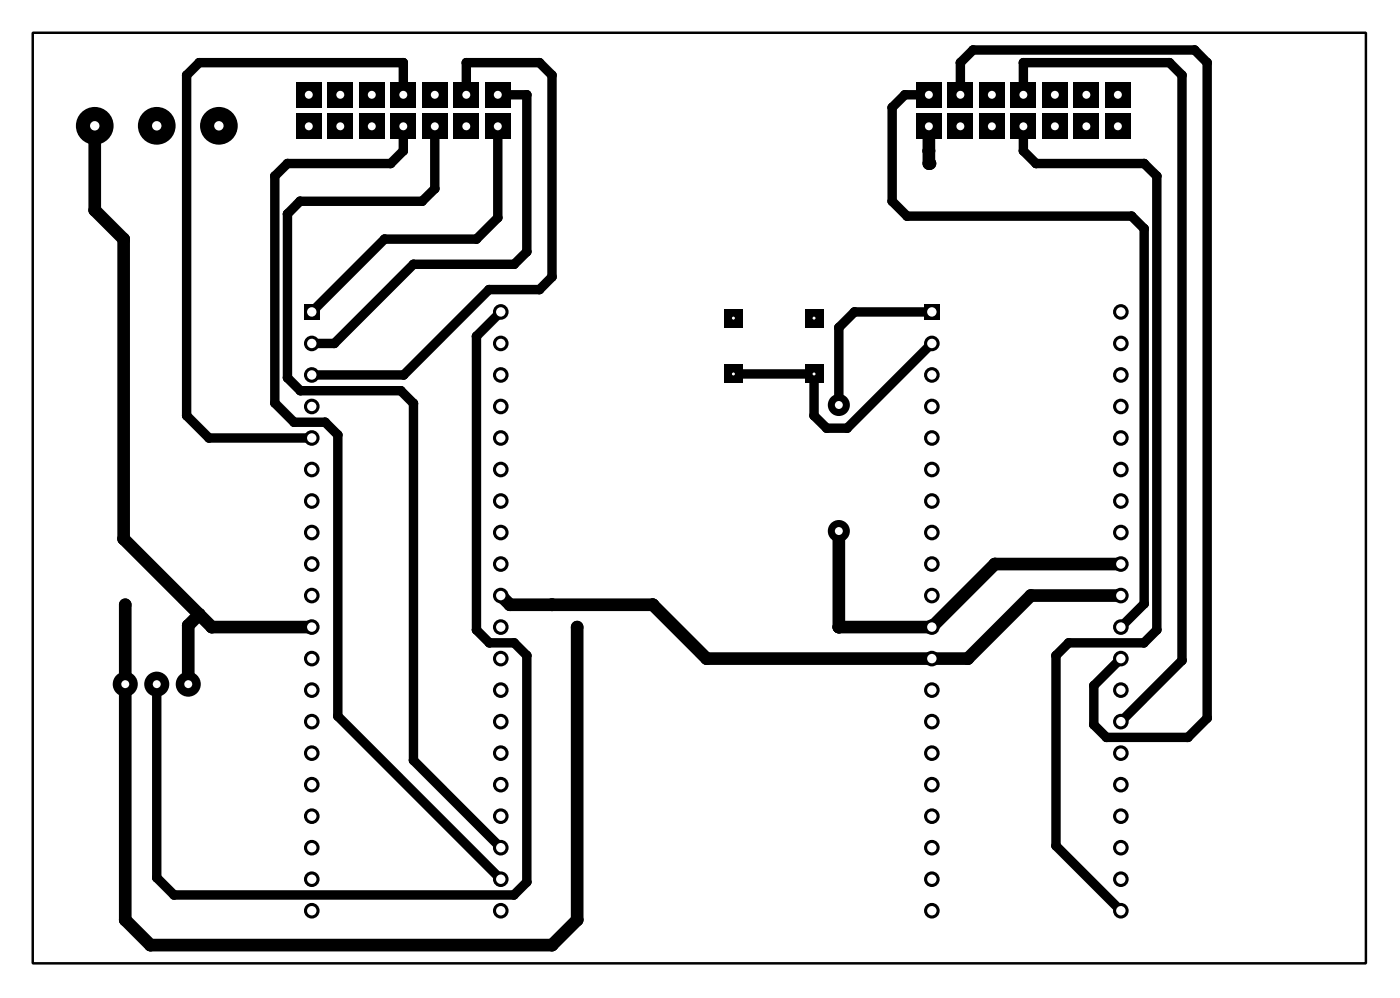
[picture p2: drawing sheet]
<svg xmlns="http://www.w3.org/2000/svg" width="113mm" height="80mm" viewBox="0 0 113 80" stroke-linecap="round" stroke-linejoin="round" font-family="sans-serif">
<g fill="none" stroke="#000" stroke-width=".76">
<path d="M32.5 7.6v-2.6h-16.4l-1.1 1.1v27.4l1.8 1.8h8.3M32.5 10.2v2l-1 1h-8.3l-1 1v18.3l1.5 1.5h2.5l1 1v22.7l13.2 13.2M35.1 10.2v5l-1.1 1h-9.8l-1 1v13.2l1 1.1h8.1l1 1v28.8l7.1 7M37.6 7.6v-2.6h5.9l1 1.1v16.2l-1 1h-4.1l-6.9 6.9h-7.4M40.1 7.6h2.4v12.7l-1 1h-8.2l-6.3 6.4h-1.9M40.1 10.2v7.3l-1.7 1.8h-7.4l-5.9 5.8M74.9 7.6h-1.9l-1.1 1.1v7.5l1.2 1.2h18.1l1.1 1v30.3l-1.9 1.8M77.4 7.6v-2.6l1.1-1h17.8l1 1v52.9l-1.5 1.5h-6.6l-1-1v-3.1l2.2-2.2M82.5 10.2v2l1 1h8.8l1 1v36.6l-1.1 1h-6l-1.1 1v15.4l5.3 5.2M82.5 7.6v-2.6h11.8l1 1.1v47.1l-4.9 5M40.4 25.1l-2 2v23.7l1.1 1h2l1 1v18.3l-1.1 1h-27.4l-1.4-1.4v-15.6M75.1 25.1h-6.2l-1.3 1.3v6.2"/>
<path d="M75.1 27.7l-6.8 6.8h-1.6l-1.1-1v-3.4h-6.5"/>
</g>
<g fill="#000">
<circle cx="7.6" cy="16.9" r=".51"/>
<circle cx="10" cy="19.3" r=".51"/>
<circle cx="15" cy="6.1" r=".38"/>
<circle cx="16.1" cy="5" r=".38"/>
<circle cx="22.2" cy="14.2" r=".38"/>
<circle cx="23.2" cy="13.2" r=".38"/>
<circle cx="23.2" cy="17.2" r=".38"/>
<circle cx="24.2" cy="16.2" r=".38"/>
<circle cx="31" cy="19.3" r=".38"/>
<circle cx="31.5" cy="13.2" r=".38"/>
<circle cx="32.5" cy="5" r=".38"/>
<circle cx="32.5" cy="12.2" r=".38"/>
<circle cx="34" cy="16.2" r=".38"/>
<circle cx="35.1" cy="15.2" r=".38"/>
<circle cx="37.6" cy="5" r=".38"/>
<circle cx="38.4" cy="19.3" r=".38"/>
<circle cx="40.1" cy="17.5" r=".38"/>
<circle cx="42.5" cy="7.6" r=".38"/>
<circle cx="43.5" cy="5" r=".38"/>
<circle cx="44.5" cy="6.1" r=".38"/>
<circle cx="71.9" cy="16.2" r=".38"/>
<circle cx="71.9" cy="8.7" r=".38"/>
<circle cx="73" cy="7.6" r=".38"/>
<circle cx="73.1" cy="17.4" r=".38"/>
<circle cx="74.9" cy="12.2" r=".51"/>
<circle cx="74.9" cy="13.2" r=".51"/>
<circle cx="75" cy="13.2" r=".51"/>
<circle cx="77.4" cy="5" r=".38"/>
<circle cx="78.5" cy="4" r=".38"/>
<circle cx="82.5" cy="5" r=".38"/>
<circle cx="82.5" cy="12.2" r=".38"/>
<circle cx="83.5" cy="13.2" r=".38"/>
<circle cx="91.2" cy="17.4" r=".38"/>
<circle cx="92.3" cy="13.2" r=".38"/>
<circle cx="92.3" cy="18.4" r=".38"/>
<circle cx="93.3" cy="14.2" r=".38"/>
<circle cx="94.3" cy="5" r=".38"/>
<circle cx="95.3" cy="6.1" r=".38"/>
<circle cx="96.3" cy="4" r=".38"/>
<circle cx="97.3" cy="5" r=".38"/>
<circle cx="15" cy="33.5" r=".38"/>
<circle cx="16.8" cy="35.3" r=".38"/>
<circle cx="22.2" cy="32.5" r=".38"/>
<circle cx="23.2" cy="30.4" r=".38"/>
<circle cx="23.7" cy="34" r=".38"/>
<circle cx="24.2" cy="31.5" r=".38"/>
<circle cx="26.2" cy="34" r=".38"/>
<circle cx="27" cy="27.7" r=".38"/>
<circle cx="27.2" cy="35" r=".38"/>
<circle cx="32.3" cy="31.5" r=".38"/>
<circle cx="32.5" cy="30.2" r=".38"/>
<circle cx="33.3" cy="21.3" r=".38"/>
<circle cx="33.3" cy="32.5" r=".38"/>
<circle cx="38.4" cy="27.1" r=".38"/>
<circle cx="39.4" cy="23.3" r=".38"/>
<circle cx="41.5" cy="21.3" r=".38"/>
<circle cx="42.5" cy="20.3" r=".38"/>
<circle cx="43.5" cy="23.3" r=".38"/>
<circle cx="44.5" cy="22.3" r=".38"/>
<circle cx="65.6" cy="33.5" r=".38"/>
<circle cx="66.7" cy="34.5" r=".38"/>
<circle cx="67.6" cy="26.4" r=".38"/>
<circle cx="68.3" cy="34.5" r=".38"/>
<circle cx="68.9" cy="25.1" r=".38"/>
<circle cx="10" cy="43.4" r=".51"/>
<circle cx="10.1" cy="48.7" r=".51"/>
<circle cx="15.2" cy="50.4" r=".51"/>
<circle cx="16.1" cy="49.5" r=".51"/>
<circle cx="17.1" cy="50.5" r=".51"/>
<circle cx="27.2" cy="57.7" r=".38"/>
<circle cx="38.4" cy="50.8" r=".38"/>
<circle cx="39.5" cy="51.8" r=".38"/>
<circle cx="41.1" cy="48.7" r=".51"/>
<circle cx="41.5" cy="51.8" r=".38"/>
<circle cx="42.5" cy="52.8" r=".38"/>
<circle cx="44.5" cy="48.7" r=".51"/>
<circle cx="46.5" cy="50.5" r=".51"/>
<circle cx="52.6" cy="48.7" r=".51"/>
<circle cx="57" cy="53.1" r=".51"/>
<circle cx="67.6" cy="50.5" r=".51"/>
<circle cx="78" cy="53.1" r=".51"/>
<circle cx="80.2" cy="45.5" r=".51"/>
<circle cx="83.1" cy="48" r=".51"/>
<circle cx="85.1" cy="52.8" r=".38"/>
<circle cx="86.2" cy="51.8" r=".38"/>
<circle cx="88.2" cy="58.4" r=".38"/>
<circle cx="88.2" cy="55.3" r=".38"/>
<circle cx="89.2" cy="59.4" r=".38"/>
<circle cx="92.2" cy="51.8" r=".38"/>
<circle cx="92.3" cy="48.7" r=".38"/>
<circle cx="93.3" cy="50.8" r=".38"/>
<circle cx="95.3" cy="53.2" r=".38"/>
<circle cx="95.8" cy="59.4" r=".38"/>
<circle cx="97.3" cy="57.9" r=".38"/>
<circle cx="10.1" cy="74.1" r=".51"/>
<circle cx="12.1" cy="76.2" r=".51"/>
<circle cx="12.6" cy="70.7" r=".38"/>
<circle cx="14" cy="72.1" r=".38"/>
<circle cx="33.3" cy="61.3" r=".38"/>
<circle cx="41.4" cy="72.1" r=".38"/>
<circle cx="42.5" cy="71.1" r=".38"/>
<circle cx="44.5" cy="76.2" r=".51"/>
<circle cx="46.5" cy="74.1" r=".51"/>
<circle cx="85.1" cy="68.2" r=".38"/>
</g>
<path d="M7.6 10.1v6.8l2.4 2.4v24.1l7.1 7.1h8M74.9 10.2v3h.1M10.1 48.7v25.4l2 2.1h32.4l2-2.1v-23.6M16.1 49.5l-.9 .9v4.7M40.4 48l.7 .7h11.5l4.4 4.4h21l5.1-5.1h7.3M67.6 42.8v7.7h7.5l5.1-5h10.2" fill="none" stroke="#000" stroke-width="1"/>
<path d="M23.9 9.2h2v2h-2z" fill="#000"/>
<circle cx="24.9" cy="10.2" r=".32" fill="#fff"/>
<path d="M26.4 9.2h2v2h-2z" fill="#000"/>
<circle cx="27.4" cy="10.2" r=".32" fill="#fff"/>
<path d="M29 9.2h2v2h-2z" fill="#000"/>
<circle cx="30" cy="10.2" r=".32" fill="#fff"/>
<path d="M31.5 9.2h2v2h-2z" fill="#000"/>
<circle cx="32.5" cy="10.2" r=".32" fill="#fff"/>
<path d="M34 9.2h2.1v2h-2.1z" fill="#000"/>
<circle cx="35.1" cy="10.2" r=".32" fill="#fff"/>
<path d="M36.6 9.2h2v2h-2z" fill="#000"/>
<circle cx="37.6" cy="10.2" r=".32" fill="#fff"/>
<path d="M39.1 9.2h2v2h-2z" fill="#000"/>
<circle cx="40.1" cy="10.2" r=".32" fill="#fff"/>
<path d="M39.1 6.6h2v2h-2z" fill="#000"/>
<circle cx="40.1" cy="7.6" r=".32" fill="#fff"/>
<path d="M36.6 6.6h2v2h-2z" fill="#000"/>
<circle cx="37.6" cy="7.6" r=".32" fill="#fff"/>
<path d="M34 6.6h2.1v2h-2.1z" fill="#000"/>
<circle cx="35.1" cy="7.6" r=".32" fill="#fff"/>
<path d="M31.5 6.6h2v2h-2z" fill="#000"/>
<circle cx="32.5" cy="7.6" r=".32" fill="#fff"/>
<path d="M29 6.6h2v2h-2z" fill="#000"/>
<circle cx="30" cy="7.6" r=".32" fill="#fff"/>
<path d="M26.4 6.6h2v2h-2z" fill="#000"/>
<circle cx="27.4" cy="7.6" r=".32" fill="#fff"/>
<path d="M23.9 6.6h2v2h-2z" fill="#000"/>
<circle cx="24.9" cy="7.6" r=".32" fill="#fff"/>
<path d="M73.9 9.2h2v2h-2z" fill="#000"/>
<circle cx="74.9" cy="10.2" r=".32" fill="#fff"/>
<path d="M76.4 9.2h2v2h-2z" fill="#000"/>
<circle cx="77.4" cy="10.2" r=".32" fill="#fff"/>
<path d="M79 9.2h2v2h-2z" fill="#000"/>
<circle cx="80" cy="10.2" r=".32" fill="#fff"/>
<path d="M81.5 9.2h2v2h-2z" fill="#000"/>
<circle cx="82.5" cy="10.2" r=".32" fill="#fff"/>
<path d="M84 9.2h2.1v2h-2.1z" fill="#000"/>
<circle cx="85.1" cy="10.2" r=".32" fill="#fff"/>
<path d="M86.6 9.2h2v2h-2z" fill="#000"/>
<circle cx="87.6" cy="10.2" r=".32" fill="#fff"/>
<path d="M89.1 9.2h2v2h-2z" fill="#000"/>
<circle cx="90.1" cy="10.2" r=".32" fill="#fff"/>
<path d="M89.1 6.6h2v2h-2z" fill="#000"/>
<circle cx="90.1" cy="7.6" r=".32" fill="#fff"/>
<path d="M86.6 6.6h2v2h-2z" fill="#000"/>
<circle cx="87.6" cy="7.6" r=".32" fill="#fff"/>
<path d="M84 6.6h2.1v2h-2.1z" fill="#000"/>
<circle cx="85.1" cy="7.6" r=".32" fill="#fff"/>
<path d="M81.5 6.6h2v2h-2z" fill="#000"/>
<circle cx="82.5" cy="7.6" r=".32" fill="#fff"/>
<path d="M79 6.6h2v2h-2z" fill="#000"/>
<circle cx="80" cy="7.6" r=".32" fill="#fff"/>
<path d="M76.4 6.6h2v2h-2z" fill="#000"/>
<circle cx="77.4" cy="7.6" r=".32" fill="#fff"/>
<path d="M73.9 6.6h2v2h-2z" fill="#000"/>
<circle cx="74.9" cy="7.6" r=".32" fill="#fff"/>
<path d="M24.5 24.5h1.3v1.3h-1.3z" fill="#000"/>
<circle cx="25.1" cy="25.1" r=".38" fill="#fff"/>
<circle cx="25.1" cy="27.7" r=".63" fill="#000"/>
<circle cx="25.1" cy="27.7" r=".38" fill="#fff"/>
<circle cx="25.1" cy="30.2" r=".63" fill="#000"/>
<circle cx="25.1" cy="30.2" r=".38" fill="#fff"/>
<circle cx="25.1" cy="32.8" r=".63" fill="#000"/>
<circle cx="25.1" cy="32.8" r=".38" fill="#fff"/>
<circle cx="25.1" cy="35.3" r=".63" fill="#000"/>
<circle cx="25.1" cy="35.3" r=".38" fill="#fff"/>
<circle cx="25.1" cy="37.8" r=".63" fill="#000"/>
<circle cx="25.1" cy="37.8" r=".38" fill="#fff"/>
<circle cx="25.1" cy="40.4" r=".63" fill="#000"/>
<circle cx="25.1" cy="40.4" r=".38" fill="#fff"/>
<circle cx="25.1" cy="42.9" r=".63" fill="#000"/>
<circle cx="25.1" cy="42.9" r=".38" fill="#fff"/>
<circle cx="25.1" cy="45.5" r=".63" fill="#000"/>
<circle cx="25.1" cy="45.5" r=".38" fill="#fff"/>
<circle cx="25.1" cy="48" r=".63" fill="#000"/>
<circle cx="25.1" cy="48" r=".38" fill="#fff"/>
<circle cx="25.1" cy="50.5" r=".63" fill="#000"/>
<circle cx="25.1" cy="50.5" r=".38" fill="#fff"/>
<circle cx="25.1" cy="53.1" r=".63" fill="#000"/>
<circle cx="25.1" cy="53.1" r=".38" fill="#fff"/>
<circle cx="25.1" cy="55.6" r=".63" fill="#000"/>
<circle cx="25.1" cy="55.6" r=".38" fill="#fff"/>
<circle cx="25.1" cy="58.2" r=".63" fill="#000"/>
<circle cx="25.1" cy="58.2" r=".38" fill="#fff"/>
<circle cx="25.1" cy="60.7" r=".63" fill="#000"/>
<circle cx="25.1" cy="60.7" r=".38" fill="#fff"/>
<circle cx="25.1" cy="63.2" r=".63" fill="#000"/>
<circle cx="25.1" cy="63.2" r=".38" fill="#fff"/>
<circle cx="25.1" cy="65.8" r=".63" fill="#000"/>
<circle cx="25.1" cy="65.8" r=".38" fill="#fff"/>
<circle cx="25.1" cy="68.3" r=".63" fill="#000"/>
<circle cx="25.1" cy="68.3" r=".38" fill="#fff"/>
<circle cx="25.1" cy="70.9" r=".63" fill="#000"/>
<circle cx="25.1" cy="70.9" r=".38" fill="#fff"/>
<circle cx="25.1" cy="73.4" r=".63" fill="#000"/>
<circle cx="25.1" cy="73.4" r=".38" fill="#fff"/>
<circle cx="40.4" cy="73.4" r=".63" fill="#000"/>
<circle cx="40.4" cy="73.4" r=".38" fill="#fff"/>
<circle cx="40.4" cy="70.9" r=".63" fill="#000"/>
<circle cx="40.4" cy="70.9" r=".38" fill="#fff"/>
<circle cx="40.4" cy="68.3" r=".63" fill="#000"/>
<circle cx="40.4" cy="68.3" r=".38" fill="#fff"/>
<circle cx="40.4" cy="65.8" r=".63" fill="#000"/>
<circle cx="40.4" cy="65.8" r=".38" fill="#fff"/>
<circle cx="40.4" cy="63.2" r=".63" fill="#000"/>
<circle cx="40.4" cy="63.2" r=".38" fill="#fff"/>
<circle cx="40.4" cy="60.7" r=".63" fill="#000"/>
<circle cx="40.4" cy="60.7" r=".38" fill="#fff"/>
<circle cx="40.4" cy="58.2" r=".63" fill="#000"/>
<circle cx="40.4" cy="58.2" r=".38" fill="#fff"/>
<circle cx="40.4" cy="55.6" r=".63" fill="#000"/>
<circle cx="40.4" cy="55.6" r=".38" fill="#fff"/>
<circle cx="40.4" cy="53.1" r=".63" fill="#000"/>
<circle cx="40.4" cy="53.1" r=".38" fill="#fff"/>
<circle cx="40.4" cy="50.5" r=".63" fill="#000"/>
<circle cx="40.4" cy="50.5" r=".38" fill="#fff"/>
<circle cx="40.4" cy="48" r=".63" fill="#000"/>
<circle cx="40.4" cy="48" r=".38" fill="#fff"/>
<circle cx="40.4" cy="45.5" r=".63" fill="#000"/>
<circle cx="40.4" cy="45.5" r=".38" fill="#fff"/>
<circle cx="40.4" cy="42.9" r=".63" fill="#000"/>
<circle cx="40.4" cy="42.9" r=".38" fill="#fff"/>
<circle cx="40.4" cy="40.4" r=".63" fill="#000"/>
<circle cx="40.4" cy="40.4" r=".38" fill="#fff"/>
<circle cx="40.4" cy="37.8" r=".63" fill="#000"/>
<circle cx="40.4" cy="37.8" r=".38" fill="#fff"/>
<circle cx="40.4" cy="35.3" r=".63" fill="#000"/>
<circle cx="40.4" cy="35.3" r=".38" fill="#fff"/>
<circle cx="40.4" cy="32.8" r=".63" fill="#000"/>
<circle cx="40.4" cy="32.8" r=".38" fill="#fff"/>
<circle cx="40.4" cy="30.2" r=".63" fill="#000"/>
<circle cx="40.4" cy="30.2" r=".38" fill="#fff"/>
<circle cx="40.4" cy="27.7" r=".63" fill="#000"/>
<circle cx="40.4" cy="27.7" r=".38" fill="#fff"/>
<circle cx="40.4" cy="25.1" r=".63" fill="#000"/>
<circle cx="40.4" cy="25.1" r=".38" fill="#fff"/>
<path d="M74.5 24.5h1.3v1.3h-1.3z" fill="#000"/>
<circle cx="75.1" cy="25.1" r=".38" fill="#fff"/>
<circle cx="75.1" cy="27.7" r=".63" fill="#000"/>
<circle cx="75.1" cy="27.7" r=".38" fill="#fff"/>
<circle cx="75.1" cy="30.2" r=".63" fill="#000"/>
<circle cx="75.1" cy="30.2" r=".38" fill="#fff"/>
<circle cx="75.1" cy="32.8" r=".63" fill="#000"/>
<circle cx="75.1" cy="32.8" r=".38" fill="#fff"/>
<circle cx="75.1" cy="35.3" r=".63" fill="#000"/>
<circle cx="75.1" cy="35.3" r=".38" fill="#fff"/>
<circle cx="75.1" cy="37.8" r=".63" fill="#000"/>
<circle cx="75.1" cy="37.8" r=".38" fill="#fff"/>
<circle cx="75.1" cy="40.4" r=".63" fill="#000"/>
<circle cx="75.1" cy="40.4" r=".38" fill="#fff"/>
<circle cx="75.1" cy="42.9" r=".63" fill="#000"/>
<circle cx="75.1" cy="42.9" r=".38" fill="#fff"/>
<circle cx="75.1" cy="45.5" r=".63" fill="#000"/>
<circle cx="75.1" cy="45.5" r=".38" fill="#fff"/>
<circle cx="75.1" cy="48" r=".63" fill="#000"/>
<circle cx="75.1" cy="48" r=".38" fill="#fff"/>
<circle cx="75.1" cy="50.5" r=".63" fill="#000"/>
<circle cx="75.1" cy="50.5" r=".38" fill="#fff"/>
<circle cx="75.1" cy="53.1" r=".63" fill="#000"/>
<circle cx="75.1" cy="53.1" r=".38" fill="#fff"/>
<circle cx="75.1" cy="55.6" r=".63" fill="#000"/>
<circle cx="75.1" cy="55.6" r=".38" fill="#fff"/>
<circle cx="75.1" cy="58.2" r=".63" fill="#000"/>
<circle cx="75.1" cy="58.2" r=".38" fill="#fff"/>
<circle cx="75.1" cy="60.7" r=".63" fill="#000"/>
<circle cx="75.1" cy="60.7" r=".38" fill="#fff"/>
<circle cx="75.1" cy="63.2" r=".63" fill="#000"/>
<circle cx="75.1" cy="63.2" r=".38" fill="#fff"/>
<circle cx="75.1" cy="65.8" r=".63" fill="#000"/>
<circle cx="75.1" cy="65.8" r=".38" fill="#fff"/>
<circle cx="75.1" cy="68.3" r=".63" fill="#000"/>
<circle cx="75.1" cy="68.3" r=".38" fill="#fff"/>
<circle cx="75.1" cy="70.9" r=".63" fill="#000"/>
<circle cx="75.1" cy="70.9" r=".38" fill="#fff"/>
<circle cx="75.1" cy="73.4" r=".63" fill="#000"/>
<circle cx="75.1" cy="73.4" r=".38" fill="#fff"/>
<circle cx="90.4" cy="73.4" r=".63" fill="#000"/>
<circle cx="90.4" cy="73.4" r=".38" fill="#fff"/>
<circle cx="90.4" cy="70.9" r=".63" fill="#000"/>
<circle cx="90.4" cy="70.9" r=".38" fill="#fff"/>
<circle cx="90.4" cy="68.3" r=".63" fill="#000"/>
<circle cx="90.4" cy="68.3" r=".38" fill="#fff"/>
<circle cx="90.4" cy="65.8" r=".63" fill="#000"/>
<circle cx="90.4" cy="65.8" r=".38" fill="#fff"/>
<circle cx="90.4" cy="63.2" r=".63" fill="#000"/>
<circle cx="90.4" cy="63.2" r=".38" fill="#fff"/>
<circle cx="90.4" cy="60.7" r=".63" fill="#000"/>
<circle cx="90.4" cy="60.7" r=".38" fill="#fff"/>
<circle cx="90.4" cy="58.2" r=".63" fill="#000"/>
<circle cx="90.4" cy="58.2" r=".38" fill="#fff"/>
<circle cx="90.4" cy="55.6" r=".63" fill="#000"/>
<circle cx="90.4" cy="55.6" r=".38" fill="#fff"/>
<circle cx="90.4" cy="53.1" r=".63" fill="#000"/>
<circle cx="90.4" cy="53.1" r=".38" fill="#fff"/>
<circle cx="90.4" cy="50.5" r=".63" fill="#000"/>
<circle cx="90.4" cy="50.5" r=".38" fill="#fff"/>
<circle cx="90.4" cy="48" r=".63" fill="#000"/>
<circle cx="90.4" cy="48" r=".38" fill="#fff"/>
<circle cx="90.4" cy="45.5" r=".63" fill="#000"/>
<circle cx="90.4" cy="45.5" r=".38" fill="#fff"/>
<circle cx="90.4" cy="42.9" r=".63" fill="#000"/>
<circle cx="90.4" cy="42.9" r=".38" fill="#fff"/>
<circle cx="90.4" cy="40.4" r=".63" fill="#000"/>
<circle cx="90.4" cy="40.4" r=".38" fill="#fff"/>
<circle cx="90.4" cy="37.8" r=".63" fill="#000"/>
<circle cx="90.4" cy="37.8" r=".38" fill="#fff"/>
<circle cx="90.4" cy="35.3" r=".63" fill="#000"/>
<circle cx="90.4" cy="35.3" r=".38" fill="#fff"/>
<circle cx="90.4" cy="32.8" r=".63" fill="#000"/>
<circle cx="90.4" cy="32.8" r=".38" fill="#fff"/>
<circle cx="90.4" cy="30.2" r=".63" fill="#000"/>
<circle cx="90.4" cy="30.2" r=".38" fill="#fff"/>
<circle cx="90.4" cy="27.7" r=".63" fill="#000"/>
<circle cx="90.4" cy="27.7" r=".38" fill="#fff"/>
<circle cx="90.4" cy="25.1" r=".63" fill="#000"/>
<circle cx="90.4" cy="25.1" r=".38" fill="#fff"/>
<circle cx="10.1" cy="55.1" r="1.01" fill="#000"/>
<circle cx="10.1" cy="55.1" r=".32" fill="#fff"/>
<circle cx="12.6" cy="55.1" r="1.01" fill="#000"/>
<circle cx="12.6" cy="55.1" r=".32" fill="#fff"/>
<circle cx="15.2" cy="55.1" r="1.01" fill="#000"/>
<circle cx="15.2" cy="55.1" r=".32" fill="#fff"/>
<circle cx="67.6" cy="32.6" r=".89" fill="#000"/>
<circle cx="67.6" cy="32.6" r=".32" fill="#fff"/>
<circle cx="67.6" cy="42.8" r=".89" fill="#000"/>
<circle cx="67.6" cy="42.8" r=".32" fill="#fff"/>
<circle cx="7.6" cy="10.1" r="1.52" fill="#000"/>
<circle cx="7.6" cy="10.1" r=".38" fill="#fff"/>
<circle cx="12.6" cy="10.1" r="1.52" fill="#000"/>
<circle cx="12.6" cy="10.1" r=".38" fill="#fff"/>
<circle cx="17.6" cy="10.1" r="1.52" fill="#000"/>
<circle cx="17.6" cy="10.1" r=".38" fill="#fff"/>
<path d="M64.9 24.9h1.5v1.5h-1.5z" fill="#000"/>
<circle cx="65.6" cy="25.6" r=".12" fill="#fff"/>
<path d="M58.4 24.9h1.5v1.5h-1.5z" fill="#000"/>
<circle cx="59.1" cy="25.6" r=".12" fill="#fff"/>
<path d="M64.9 29.4h1.5v1.5h-1.5z" fill="#000"/>
<circle cx="65.6" cy="30.1" r=".12" fill="#fff"/>
<path d="M58.4 29.4h1.5v1.5h-1.5z" fill="#000"/>
<circle cx="59.1" cy="30.1" r=".12" fill="#fff"/>
<path d="M2.6 2.6h107.5v75h-107.5z" fill="none" stroke="#000" stroke-width=".2"/>
</svg>
